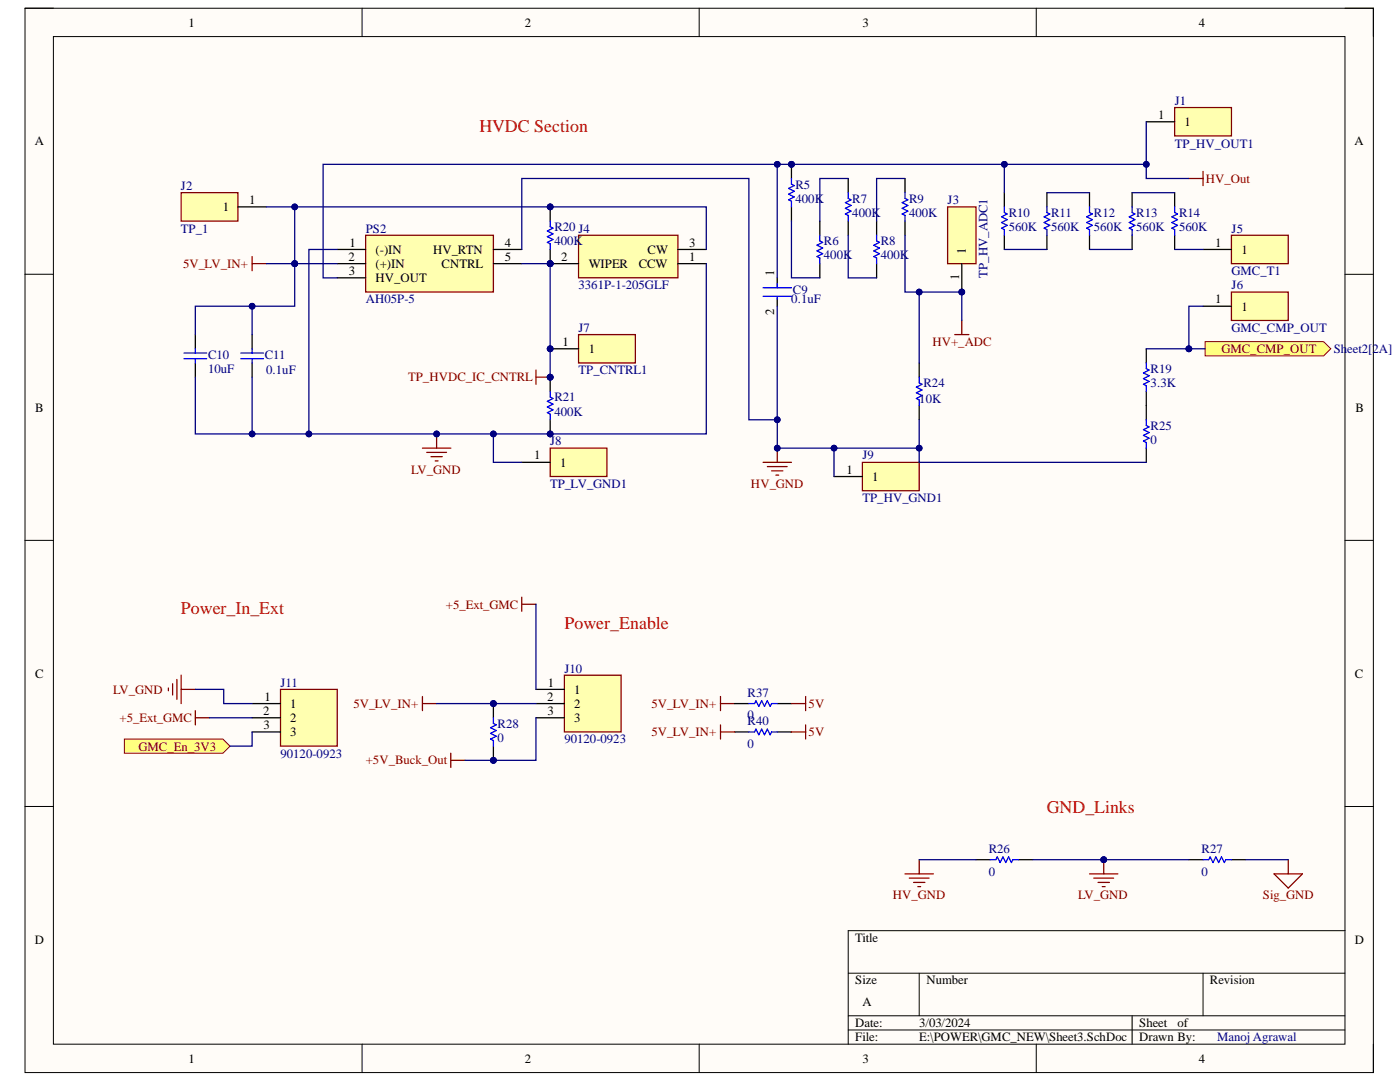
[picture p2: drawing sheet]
<svg xmlns="http://www.w3.org/2000/svg" width="279mm" height="216mm" viewBox="0 0 279 216" stroke-linecap="round" stroke-linejoin="round" font-family="sans-serif">
<defs><g id="words">
<g font-size="3.6" fill="#f00">
<text x="95.7" y="26.3">HVDC Section</text>
<text x="36.1" y="122.6">Power_In_Ext</text>
<text x="112.7" y="125.5">Power_Enable</text>
<text x="208.9" y="162.3">GND_Links</text>
</g>
<g font-size="2.5">
<text x="37.6" y="5.3">1</text>
<text x="104.7" y="5.3">2</text>
<text x="172.1" y="5.3">3</text>
<text x="239.3" y="5.3">4</text>
<text x="231.2" y="23.8">1</text>
<text x="6.9" y="29">A</text>
<text x="236.4" y="25.1">1</text>
<text x="270.3" y="29">A</text>
<text x="49.7" y="40.8">1</text>
<text x="44.5" y="42.1">1</text>
<text x="69.5" y="52">2</text>
<text x="69.8" y="49.2">1</text>
<text x="74.9" y="50.7">(-)IN</text>
<text x="74.9" y="53.4">(+)IN</text>
<text x="86.4" y="50.7">HV_RTN</text>
<text x="88.1" y="53.4">CNTRL</text>
<text x="100.7" y="49.2">4</text>
<text x="100.7" y="52">5</text>
<text x="112" y="52">2</text>
<text x="117.5" y="53.4">WIPER</text>
<text x="127.5" y="53.4">CCW</text>
<text x="129.2" y="50.7">CW</text>
<text x="137.5" y="52">1</text>
<text x="137.5" y="49.2">3</text>
<text x="192.8" y="50.7" transform="rotate(-90 192.8 50.7)">1</text>
<text x="242.5" y="49.2">1</text>
<text x="247.7" y="50.7">1</text>
<text x="69.6" y="54.9">3</text>
<text x="74.9" y="56.3">HV_OUT</text>
<text x="154.5" y="55.1" transform="rotate(-90 154.5 55.1)">1</text>
<text x="191.4" y="55.8" transform="rotate(-90 191.4 55.8)">1</text>
<text x="154.5" y="62.8" transform="rotate(-90 154.5 62.8)">2</text>
<text x="242.5" y="60.5">1</text>
<text x="247.7" y="62">1</text>
<text x="112.2" y="69">1</text>
<text x="117.5" y="70.4">1</text>
<text x="7" y="82.1">B</text>
<text x="270.5" y="82.1">B</text>
<text x="106.6" y="91.7">1</text>
<text x="111.8" y="93.1">1</text>
<text x="168.9" y="94.5">1</text>
<text x="174.1" y="96">1</text>
<text x="7" y="135.2">C</text>
<text x="109.4" y="137">1</text>
<text x="270.4" y="135.2">C</text>
<text x="52.5" y="142.7">2</text>
<text x="52.8" y="139.9">1</text>
<text x="57.9" y="141.2">1</text>
<text x="109.2" y="139.9">2</text>
<text x="109.3" y="142.7">3</text>
<text x="114.6" y="138.4">1</text>
<text x="114.6" y="141.2">2</text>
<text x="52.6" y="145.5">3</text>
<text x="57.9" y="144.1">2</text>
<text x="57.9" y="146.9">3</text>
<text x="114.6" y="144.1">3</text>
<text x="6.9" y="188.3">D</text>
<text x="170.7" y="188">Title</text>
<text x="270.4" y="188.3">D</text>
<text x="170.7" y="196.4">Size</text>
<text x="184.9" y="196.4">Number</text>
<text x="241.5" y="196.4">Revision</text>
<text x="172.1" y="200.7">A</text>
<text x="170.7" y="205">Date:</text>
<text x="170.7" y="207.8">File:</text>
<text x="183.5" y="205">3/03/2024</text>
<text x="183.5" y="207.8">E:\POWER\GMC_NEW\Sheet3.SchDoc</text>
<text x="227.4" y="205">Sheet</text>
<text x="227.4" y="207.8">Drawn By:</text>
<text x="235" y="205">of</text>
<text x="37.6" y="212.1">1</text>
<text x="104.7" y="212.1">2</text>
<text x="172.1" y="212.1">3</text>
<text x="239.3" y="212.1">4</text>
</g>
<g font-size="2.5" fill="#000080">
<text x="234.5" y="20.9">J1</text>
<text x="234.5" y="29.4">TP_HV_OUT1</text>
<text x="36.1" y="37.9">J2</text>
<text x="158.8" y="37.6">R5</text>
<text x="158.8" y="40.4">400K</text>
<text x="170.1" y="40.4">R7</text>
<text x="181.4" y="40.4">R9</text>
<text x="189.1" y="40.8">J3</text>
<text x="36.1" y="46.4">TP_1</text>
<text x="73" y="46.4">PS2</text>
<text x="110.6" y="46.1">R20 J4</text>
<text x="170.1" y="43.3">400K</text>
<text x="181.4" y="43.3">400K</text>
<text x="201.3" y="43.3">R10</text>
<text x="201.3" y="46.1">560K</text>
<text x="209.8" y="43.3">R11</text>
<text x="209.8" y="46.1">560K</text>
<text x="218.3" y="43.3">R12</text>
<text x="218.3" y="46.1">560K</text>
<text x="226.8" y="43.3">R13</text>
<text x="226.8" y="46.1">560K</text>
<text x="235.3" y="43.3">R14</text>
<text x="235.3" y="46.1">560K</text>
<text x="245.8" y="46.4">J5</text>
<text x="110.6" y="49">400K</text>
<text x="164.4" y="49">R6</text>
<text x="164.4" y="51.8">400K</text>
<text x="175.8" y="49">R8</text>
<text x="175.8" y="51.8">400K</text>
<text x="115.5" y="57.7">3361P-1-205GLF</text>
<text x="158.3" y="58.6">C9</text>
<text x="197.1" y="55.5" transform="rotate(-90 197.1 55.5)">TP_HV_ADC1</text>
<text x="245.8" y="54.9">GMC_T1</text>
<text x="245.8" y="57.7">J6</text>
<text x="73" y="60.5">AH05P-5</text>
<text x="157.9" y="60.5">0.1uF</text>
<text x="41.5" y="71.6">C10</text>
<text x="52.9" y="71.6">C11</text>
<text x="115.5" y="66.2">J7</text>
<text x="245.8" y="66.2">GMC_CMP_OUT</text>
<text x="266.2" y="70.4">Sheet2[2A]</text>
<text x="41.5" y="74.4">10uF</text>
<text x="53.1" y="74.7">0.1uF</text>
<text x="115.5" y="74.7">TP_CNTRL1</text>
<text x="184.3" y="77.3">R24</text>
<text x="229.6" y="74.4">R19</text>
<text x="229.6" y="77.3">3.3K</text>
<text x="110.6" y="80.1">R21</text>
<text x="110.6" y="83">400K</text>
<text x="183.5" y="80.3">10K</text>
<text x="109.8" y="88.9">J8</text>
<text x="229.6" y="85.7">R25</text>
<text x="229.6" y="88.5">0</text>
<text x="172.1" y="91.7">J9</text>
<text x="109.8" y="97.3">TP_LV_GND1</text>
<text x="172.1" y="100.2">TP_HV_GND1</text>
<text x="56" y="137">J11</text>
<text x="112.7" y="134.2">J10</text>
<text x="149.2" y="139">R37</text>
<text x="149.2" y="143.5">0</text>
<text x="99.3" y="145.2">R28</text>
<text x="99.3" y="148.1">0</text>
<text x="112.7" y="148.3">90120-0923</text>
<text x="149.2" y="144.7">R40</text>
<text x="149.2" y="149.2">0</text>
<text x="56" y="151.2">90120-0923</text>
<text x="197.3" y="170.1">R26</text>
<text x="239.8" y="170.1">R27</text>
<text x="197.3" y="174.7">0</text>
<text x="239.8" y="174.7">0</text>
<text x="242.9" y="207.8">ManojAgrawal</text>
</g>
<g font-size="2.5" fill="#800000">
<text x="240.6" y="36.5">HV_Out</text>
<text x="36.5" y="53.4">5V_LV_IN+</text>
<text x="186.1" y="69">HV+_ADC</text>
<text x="243.8" y="70.4">GMC_CMP_OUT</text>
<text x="81.5" y="76.1">TP_HVDC_IC_CNTRL</text>
<text x="82" y="94.5">LV_GND</text>
<text x="149.9" y="97.3">HV_GND</text>
<text x="89" y="121.4">+5_Ext_GMC</text>
<text x="22.6" y="138.4">LV_GND</text>
<text x="70.5" y="141.2">5V_LV_IN+</text>
<text x="130" y="141.2">5V_LV_IN+</text>
<text x="161.4" y="141.2">5V</text>
<text x="23.9" y="144.1">+5_Ext_GMC</text>
<text x="27.7" y="149.8">GMC_En_3V3</text>
<text x="130" y="146.9">5V_LV_IN+</text>
<text x="161.4" y="146.9">5V</text>
<text x="73" y="152.5">+5V_Buck_Out</text>
<text x="178.2" y="179.4">HV_GND</text>
<text x="215.2" y="179.4">LV_GND</text>
<text x="252.1" y="179.4">Sig_GND</text>
</g>
</g></defs>
<path d="M5 1.6h269.1v212.4h-269.1z" fill-rule="evenodd" fill="#fffcf8"/>
<path d="M5 1.6h269.1v212.4h-269.1z" fill="none" stroke="#000" stroke-width=".2"/>
<path d="M10.7 7.3h257.7v201.1h-257.7z" fill-rule="evenodd" fill="#fffcf8"/>
<g fill="none" stroke="#000" stroke-width=".2">
<path d="M5 1.6h5.7M10.7 7.3h257.7v201.1h-257.7zM72.3 1.6v5.7M139.5 1.6v5.7M206.8 1.6v5.7M268.4 1.6h5.7v5.7M5 54.7h5.7M268.4 54.7h5.7M5 107.8h5.7M268.4 107.8h5.7M5 160.9h5.7M268.4 160.9h5.7"/>
<path d="M169.3 194.2h99.1M183.4 194.2v8.5M240.1 194.2v8.5M268.4 185.7h-99.1v22.7M72.3 208.4v5.6M139.5 208.4v5.6M169.3 202.7h99.1M169.3 205.5h99.1M206.8 208.4v5.6M225.9 202.7v5.7M274.1 208.4v5.6"/>
</g>
<path d="M84.3 89.4h5.7M85.2 90.3h3.9M86 91.1h2.3M86.9 92h.5M87.1 86.6v2.8" fill="none" stroke="#800000" stroke-width=".25"/>
<circle cx="87.1" cy="86.6" r=".57" fill="#000080"/>
<circle cx="87.1" cy="86.6" r=".57" fill="none" stroke="#000080" stroke-width=".2"/>
<path d="M107 73.8v2.9M107 75.3h2.8" fill="none" stroke="#800000" stroke-width=".25"/>
<circle cx="109.8" cy="75.3" r=".57" fill="#000080"/>
<circle cx="109.8" cy="75.3" r=".57" fill="none" stroke="#000080" stroke-width=".2"/>
<path d="M152.3 92.3h5.7M153.1 93.1h4M154 93.9h2.2M154.8 94.8h.6M155.1 89.4v2.9" fill="none" stroke="#800000" stroke-width=".25"/>
<circle cx="155.1" cy="89.4" r=".57" fill="#000080"/>
<circle cx="155.1" cy="89.4" r=".57" fill="none" stroke="#000080" stroke-width=".2"/>
<path d="M50.3 51.2v2.8M50.3 52.6h2.8M190.5 66.8h2.9M191.9 63.9v2.9" fill="none" stroke="#800000" stroke-width=".25"/>
<path d="M73 46.9h25.5v11.4h-25.5z" fill-rule="evenodd" fill="#ffffb0"/>
<path d="M73 46.9h25.5v11.4h-25.5z" fill="none" stroke="#800000" stroke-width=".25"/>
<path d="M67.3 49.8h5.7M67.3 52.6h5.7M67.3 55.4h5.7M98.5 49.8h5.6M98.5 52.6h5.6" fill="none" stroke="#000" stroke-width=".25"/>
<circle cx="158" cy="32.8" r=".57" fill="#000080"/>
<circle cx="158" cy="32.8" r=".57" fill="none" stroke="#000080" stroke-width=".2"/>
<path d="M158 32.8v2.8M158 41.3v2.8" fill="none" stroke="#000" stroke-width=".25"/>
<circle cx="158" cy="32.8" r=".57" fill="#000080"/>
<circle cx="158" cy="32.8" r=".57" fill="none" stroke="#000080" stroke-width=".2"/>
<path d="M158 35.6v1.2l.5 .2-1.1 .6 1.1 .6-1.1 .5 1.1 .6-1.1 .6 .6 .2v1.2M36.7 70.4h4.5M36.7 71.6h4.5M39 69.6v.8M39 71.6v.8M48 70.4h4.6M48 71.6h4.6M50.3 69.6v.8M50.3 71.6v.8" fill="none" stroke="#00f" stroke-width=".25"/>
<path d="M39 66.8v2.8M39 72.4v2.9M50.3 66.8v2.8M50.3 72.4v2.9" fill="none" stroke="#000" stroke-width=".25"/>
<path d="M172.1 92.3h11.3v5.6h-11.3z" fill-rule="evenodd" fill="#ffffb0"/>
<path d="M172.1 92.3h11.3v5.6h-11.3z" fill="none" stroke="#800000" stroke-width=".25"/>
<path d="M166.4 95.1h5.7" fill="none" stroke="#000" stroke-width=".25"/>
<circle cx="191.9" cy="58.3" r=".57" fill="#000080"/>
<circle cx="191.9" cy="58.3" r=".57" fill="none" stroke="#000080" stroke-width=".2"/>
<path d="M189.1 41.3h5.7v11.3h-5.7z" fill-rule="evenodd" fill="#ffffb0"/>
<path d="M189.1 41.3h5.7v11.3h-5.7z" fill="none" stroke="#800000" stroke-width=".25"/>
<path d="M191.9 52.6v5.7" fill="none" stroke="#000" stroke-width=".25"/>
<circle cx="191.9" cy="58.3" r=".57" fill="#000080"/>
<circle cx="191.9" cy="58.3" r=".57" fill="none" stroke="#000080" stroke-width=".2"/>
<path d="M109.8 89.4h11.3v5.7h-11.3z" fill-rule="evenodd" fill="#ffffb0"/>
<path d="M109.8 89.4h11.3v5.7h-11.3z" fill="none" stroke="#800000" stroke-width=".25"/>
<path d="M104.1 92.3h5.7" fill="none" stroke="#000" stroke-width=".25"/>
<circle cx="109.8" cy="69.6" r=".57" fill="#000080"/>
<circle cx="109.8" cy="69.6" r=".57" fill="none" stroke="#000080" stroke-width=".2"/>
<path d="M115.5 66.8h11.3v5.6h-11.3z" fill-rule="evenodd" fill="#ffffb0"/>
<path d="M115.5 66.8h11.3v5.6h-11.3z" fill="none" stroke="#800000" stroke-width=".25"/>
<path d="M109.8 69.6h5.7" fill="none" stroke="#000" stroke-width=".25"/>
<circle cx="109.8" cy="69.6" r=".57" fill="#000080"/>
<circle cx="109.8" cy="69.6" r=".57" fill="none" stroke="#000080" stroke-width=".2"/>
<path d="M36.2 38.4h11.3v5.7h-11.3z" fill-rule="evenodd" fill="#ffffb0"/>
<path d="M36.2 38.4h11.3v5.7h-11.3z" fill="none" stroke="#800000" stroke-width=".25"/>
<path d="M47.5 41.3h5.6M155.1 55.4v2M155.1 59.4v1.7" fill="none" stroke="#000" stroke-width=".25"/>
<path d="M152.3 57.4h5.7M152.3 59.1h5.7M155.1 56.6v.8M155.1 59.4v.3" fill="none" stroke="#00f" stroke-width=".25"/>
<circle cx="109.8" cy="52.6" r=".57" fill="#000080"/>
<circle cx="109.8" cy="52.6" r=".57" fill="none" stroke="#000080" stroke-width=".2"/>
<path d="M115.5 46.9h19.8v8.5h-19.8z" fill-rule="evenodd" fill="#ffffb0"/>
<path d="M115.5 46.9h19.8v8.5h-19.8z" fill="none" stroke="#800000" stroke-width=".25"/>
<path d="M109.8 52.6h5.7M135.3 52.6h5.7" fill="none" stroke="#000" stroke-width=".25"/>
<circle cx="109.8" cy="52.6" r=".57" fill="#000080"/>
<circle cx="109.8" cy="52.6" r=".57" fill="none" stroke="#000080" stroke-width=".2"/>
<path d="M135.3 49.8h5.7" fill="none" stroke="#000" stroke-width=".25"/>
<path d="M39 141.8v2.8M39 143.2h2.8" fill="none" stroke="#800000" stroke-width=".25"/>
<path d="M24.8 147.5h19.7l1.4 1.4-1.4 1.4h-19.7z" fill-rule="evenodd" fill="#ffff80"/>
<path d="M24.8 147.5h19.7l1.4 1.4-1.4 1.4h-19.7z" fill="none" stroke="#800000" stroke-width=".2"/>
<path d="M33.6 137.3v.5M34.5 136.4v2.3M35.3 135.6v3.9M36.2 134.7v5.7M36.2 137.6h2.8" fill="none" stroke="#800000" stroke-width=".25"/>
<path d="M56 137.6h11.3v11.3h-11.3z" fill-rule="evenodd" fill="#ffffb0"/>
<path d="M104.1 119.2v2.8M56 137.6h11.3v11.3h-11.3zM84.3 139v2.8M104.1 120.6h2.9M84.3 140.4h2.8M90 150.3v2.8M90 151.7h2.8" fill="none" stroke="#800000" stroke-width=".25"/>
<path d="M50.3 140.4h5.7M50.3 143.2h5.7M50.3 146.1h5.7" fill="none" stroke="#000" stroke-width=".25"/>
<path d="M112.6 134.7h11.4v11.4h-11.4z" fill-rule="evenodd" fill="#ffffb0"/>
<path d="M112.6 134.7h11.4v11.4h-11.4z" fill="none" stroke="#800000" stroke-width=".25"/>
<path d="M107 137.6h5.6M107 140.4h5.6M107 143.2h5.6" fill="none" stroke="#000" stroke-width=".25"/>
<circle cx="98.5" cy="151.7" r=".57" fill="#000080"/>
<circle cx="98.5" cy="151.7" r=".57" fill="none" stroke="#000080" stroke-width=".2"/>
<circle cx="98.5" cy="140.4" r=".57" fill="#000080"/>
<circle cx="98.5" cy="140.4" r=".57" fill="none" stroke="#000080" stroke-width=".2"/>
<path d="M98.5 148.9v2.8" fill="none" stroke="#000" stroke-width=".25"/>
<circle cx="98.5" cy="151.7" r=".57" fill="#000080"/>
<circle cx="98.5" cy="151.7" r=".57" fill="none" stroke="#000080" stroke-width=".2"/>
<path d="M98.5 140.4v2.8" fill="none" stroke="#000" stroke-width=".25"/>
<circle cx="98.5" cy="140.4" r=".57" fill="#000080"/>
<circle cx="98.5" cy="140.4" r=".57" fill="none" stroke="#000080" stroke-width=".2"/>
<path d="M98.5 143.2v1.2l.5 .2-1.1 .6 1.1 .6-1.1 .5 1.1 .6-1.1 .6 .6 .3v1.1" fill="none" stroke="#00f" stroke-width=".25"/>
<path d="M217.4 174.4h5.7M218.3 175.2h3.9M219.1 176.1h2.3M220 176.9h.6M220.3 171.5v2.9M254.3 174.4h5.6l-2.8 2.8zM257.1 171.5v2.9" fill="none" stroke="#800000" stroke-width=".25"/>
<circle cx="220.3" cy="171.5" r=".57" fill="#000080"/>
<circle cx="220.3" cy="171.5" r=".57" fill="none" stroke="#000080" stroke-width=".2"/>
<path d="M180.6 174.4h5.7M181.5 175.2h3.9M182.3 176.1h2.3M183.2 176.9h.5M183.4 171.5v2.9" fill="none" stroke="#800000" stroke-width=".25"/>
<g fill="none" stroke="#000" stroke-width=".25">
<path d="M169.3 35.6v2.8M180.6 35.6v2.8M163.6 44.1v2.8M163.6 52.6v2.8M169.3 44.1v2.8M174.9 44.1v2.8M174.9 52.6v2.8M180.6 44.1v2.8M183.4 72.4v2.9M183.4 80.9v2.9M194.8 171.5h2.8M203.3 171.5h2.8"/>
<path d="M237.3 171.5h2.8M245.8 171.5h2.8"/>
</g>
<path d="M169.3 38.4v1.2l.5 .3-1.1 .5 1.1 .6-1.1 .6 1.1 .5-1.1 .6 .6 .3v1.1M180.6 38.4v1.2l.6 .3-1.2 .5 1.2 .6-1.2 .6 1.2 .5-1.2 .6 .6 .3v1.1M163.6 46.9v1.2l.6 .3-1.2 .5 1.2 .6-1.2 .6 1.2 .5-1.2 .6 .6 .3v1.1M174.9 46.9v1.2l.6 .3-1.1 .5 1.1 .6-1.1 .6 1.1 .5-1.1 .6 .5 .3v1.1M183.4 75.3v1.1l.6 .3-1.1 .5 1.1 .6-1.1 .6 1.1 .5-1.1 .6 .5 .3v1.1M197.6 171.5h1.1l.3-.5 .6 1.1 .6-1.1 .5 1.1 .6-1.1 .6 1.1 .2-.6h1.2M240.1 171.5h1.1l.3-.5 .6 1.1 .5-1.1 .6 1.1 .6-1.1 .5 1.1 .3-.6h1.2" fill="none" stroke="#00f" stroke-width=".25"/>
<path d="M240.5 68.2h23.7l1.4 1.4-1.4 1.4h-23.7z" fill-rule="evenodd" fill="#ffff80"/>
<path d="M240.5 68.2h23.7l1.4 1.4-1.4 1.4h-23.7z" fill="none" stroke="#800000" stroke-width=".2"/>
<path d="M237.3 35.6h2.8M240.1 34.2v2.8" fill="none" stroke="#800000" stroke-width=".25"/>
<path d="M225.9 38.4v2.9M225.9 46.9v2.9M228.8 69.6v2.8M228.8 78.1v2.8" fill="none" stroke="#000" stroke-width=".25"/>
<path d="M225.9 41.3v1.1l.6 .3-1.1 .6 1.1 .5-1.1 .6 1.1 .6-1.1 .5 .5 .3v1.1M228.8 72.4v1.2l.5 .2-1.1 .6 1.1 .6-1.1 .5 1.1 .6-1.1 .6 .6 .3v1.1" fill="none" stroke="#00f" stroke-width=".25"/>
<path d="M234.4 21.5h11.4v5.6h-11.4z" fill-rule="evenodd" fill="#ffffb0"/>
<path d="M234.4 21.5h11.4v5.6h-11.4z" fill="none" stroke="#800000" stroke-width=".25"/>
<path d="M228.8 24.3h5.6" fill="none" stroke="#000" stroke-width=".25"/>
<path d="M245.8 46.9h11.3v5.7h-11.3z" fill-rule="evenodd" fill="#ffffb0"/>
<path d="M245.8 46.9h11.3v5.7h-11.3z" fill="none" stroke="#800000" stroke-width=".25"/>
<path d="M240.1 49.8h5.7" fill="none" stroke="#000" stroke-width=".25"/>
<path d="M245.8 58.3h11.3v5.6h-11.3z" fill-rule="evenodd" fill="#ffffb0"/>
<path d="M245.8 58.3h11.3v5.6h-11.3z" fill="none" stroke="#800000" stroke-width=".25"/>
<path d="M200.4 38.4v2.9M208.9 38.4v2.9M217.4 38.4v2.9M234.4 38.4v2.9M200.4 46.9v2.9M208.9 46.9v2.9M217.4 46.9v2.9M234.4 46.9v2.9M240.1 61.1h5.7M228.8 80.9v2.9M228.8 89.4v2.9" fill="none" stroke="#000" stroke-width=".25"/>
<path d="M200.4 41.3v1.1l.6 .3-1.1 .6 1.1 .5-1.1 .6 1.1 .6-1.1 .5 .5 .3v1.1M208.9 41.3v1.1l.6 .3-1.1 .6 1.1 .5-1.1 .6 1.1 .6-1.1 .5 .5 .3v1.1M217.4 41.3v1.1l.6 .3-1.1 .6 1.1 .5-1.1 .6 1.1 .6-1.1 .5 .5 .3v1.1M234.4 41.3v1.1l.6 .3-1.1 .6 1.1 .5-1.1 .6 1.1 .6-1.1 .5 .5 .3v1.1M228.8 83.8v1.1l.5 .3-1.1 .5 1.1 .6-1.1 .6 1.1 .5-1.1 .6 .6 .3v1.1" fill="none" stroke="#00f" stroke-width=".25"/>
<circle cx="109.8" cy="52.6" r=".57" fill="#000080"/>
<circle cx="109.8" cy="52.6" r=".57" fill="none" stroke="#000080" stroke-width=".2"/>
<circle cx="109.8" cy="41.3" r=".57" fill="#000080"/>
<circle cx="109.8" cy="41.3" r=".57" fill="none" stroke="#000080" stroke-width=".2"/>
<path d="M109.8 49.8v2.8" fill="none" stroke="#000" stroke-width=".25"/>
<circle cx="109.8" cy="52.6" r=".57" fill="#000080"/>
<circle cx="109.8" cy="52.6" r=".57" fill="none" stroke="#000080" stroke-width=".2"/>
<path d="M109.8 41.3v2.8" fill="none" stroke="#000" stroke-width=".25"/>
<circle cx="109.8" cy="41.3" r=".57" fill="#000080"/>
<circle cx="109.8" cy="41.3" r=".57" fill="none" stroke="#000080" stroke-width=".2"/>
<path d="M109.8 44.1v1.1l.6 .3-1.2 .6 1.2 .6-1.2 .5 1.2 .6-1.2 .6 .6 .2v1.2" fill="none" stroke="#00f" stroke-width=".25"/>
<circle cx="109.8" cy="86.6" r=".57" fill="#000080"/>
<circle cx="109.8" cy="86.6" r=".57" fill="none" stroke="#000080" stroke-width=".2"/>
<circle cx="109.8" cy="75.3" r=".57" fill="#000080"/>
<circle cx="109.8" cy="75.3" r=".57" fill="none" stroke="#000080" stroke-width=".2"/>
<path d="M109.8 83.8v2.8" fill="none" stroke="#000" stroke-width=".25"/>
<circle cx="109.8" cy="86.6" r=".57" fill="#000080"/>
<circle cx="109.8" cy="86.6" r=".57" fill="none" stroke="#000080" stroke-width=".2"/>
<path d="M109.8 75.3v2.8" fill="none" stroke="#000" stroke-width=".25"/>
<circle cx="109.8" cy="75.3" r=".57" fill="#000080"/>
<circle cx="109.8" cy="75.3" r=".57" fill="none" stroke="#000080" stroke-width=".2"/>
<path d="M109.8 78.1v1.1l.6 .3-1.2 .6 1.2 .5-1.2 .6 1.2 .6-1.2 .5 .6 .3v1.2" fill="none" stroke="#00f" stroke-width=".25"/>
<path d="M58.8 52.6h8.5" fill="none" stroke="#000080" stroke-width=".25"/>
<circle cx="58.8" cy="52.6" r=".57" fill="#000080"/>
<circle cx="58.8" cy="52.6" r=".57" fill="none" stroke="#000080" stroke-width=".2"/>
<path d="M67.3 49.8h-5.7v36.8" fill="none" stroke="#000080" stroke-width=".25"/>
<circle cx="61.6" cy="86.6" r=".57" fill="#000080"/>
<circle cx="61.6" cy="86.6" r=".57" fill="none" stroke="#000080" stroke-width=".2"/>
<path d="M50.3 75.3v11.3" fill="none" stroke="#000080" stroke-width=".25"/>
<circle cx="50.3" cy="86.6" r=".57" fill="#000080"/>
<circle cx="50.3" cy="86.6" r=".57" fill="none" stroke="#000080" stroke-width=".2"/>
<path d="M50.3 61.1v5.7" fill="none" stroke="#000080" stroke-width=".25"/>
<circle cx="50.3" cy="61.1" r=".57" fill="#000080"/>
<circle cx="50.3" cy="61.1" r=".57" fill="none" stroke="#000080" stroke-width=".2"/>
<path d="M58.8 52.6v8.5h-19.8v5.7" fill="none" stroke="#000080" stroke-width=".25"/>
<circle cx="50.3" cy="61.1" r=".57" fill="#000080"/>
<circle cx="50.3" cy="61.1" r=".57" fill="none" stroke="#000080" stroke-width=".2"/>
<circle cx="58.8" cy="52.6" r=".57" fill="#000080"/>
<circle cx="58.8" cy="52.6" r=".57" fill="none" stroke="#000080" stroke-width=".2"/>
<path d="M141 52.6v34h-102v-11.3" fill="none" stroke="#000080" stroke-width=".25"/>
<circle cx="50.3" cy="86.6" r=".57" fill="#000080"/>
<circle cx="50.3" cy="86.6" r=".57" fill="none" stroke="#000080" stroke-width=".2"/>
<circle cx="61.6" cy="86.6" r=".57" fill="#000080"/>
<circle cx="61.6" cy="86.6" r=".57" fill="none" stroke="#000080" stroke-width=".2"/>
<circle cx="87.1" cy="86.6" r=".57" fill="#000080"/>
<circle cx="87.1" cy="86.6" r=".57" fill="none" stroke="#000080" stroke-width=".2"/>
<circle cx="98.5" cy="86.6" r=".57" fill="#000080"/>
<circle cx="98.5" cy="86.6" r=".57" fill="none" stroke="#000080" stroke-width=".2"/>
<circle cx="109.8" cy="86.6" r=".57" fill="#000080"/>
<circle cx="109.8" cy="86.6" r=".57" fill="none" stroke="#000080" stroke-width=".2"/>
<path d="M141 49.8v-8.5h-82.2v11.3" fill="none" stroke="#000080" stroke-width=".25"/>
<circle cx="109.8" cy="41.3" r=".57" fill="#000080"/>
<circle cx="109.8" cy="41.3" r=".57" fill="none" stroke="#000080" stroke-width=".2"/>
<circle cx="58.8" cy="41.3" r=".57" fill="#000080"/>
<circle cx="58.8" cy="41.3" r=".57" fill="none" stroke="#000080" stroke-width=".2"/>
<circle cx="58.8" cy="52.6" r=".57" fill="#000080"/>
<circle cx="58.8" cy="52.6" r=".57" fill="none" stroke="#000080" stroke-width=".2"/>
<path d="M53.1 52.6h5.7" fill="none" stroke="#000080" stroke-width=".25"/>
<circle cx="58.8" cy="52.6" r=".57" fill="#000080"/>
<circle cx="58.8" cy="52.6" r=".57" fill="none" stroke="#000080" stroke-width=".2"/>
<path d="M53.1 41.3h5.7" fill="none" stroke="#000080" stroke-width=".25"/>
<circle cx="58.8" cy="41.3" r=".57" fill="#000080"/>
<circle cx="58.8" cy="41.3" r=".57" fill="none" stroke="#000080" stroke-width=".2"/>
<path d="M98.5 86.6v5.7h5.6" fill="none" stroke="#000080" stroke-width=".25"/>
<circle cx="98.5" cy="86.6" r=".57" fill="#000080"/>
<circle cx="98.5" cy="86.6" r=".57" fill="none" stroke="#000080" stroke-width=".2"/>
<path d="M155.1 61.1v22.7" fill="none" stroke="#000080" stroke-width=".25"/>
<circle cx="155.1" cy="83.8" r=".57" fill="#000080"/>
<circle cx="155.1" cy="83.8" r=".57" fill="none" stroke="#000080" stroke-width=".2"/>
<path d="M155.1 32.8v22.6" fill="none" stroke="#000080" stroke-width=".25"/>
<circle cx="155.1" cy="32.8" r=".57" fill="#000080"/>
<circle cx="155.1" cy="32.8" r=".57" fill="none" stroke="#000080" stroke-width=".2"/>
<path d="M166.4 89.4v5.7" fill="none" stroke="#000080" stroke-width=".25"/>
<circle cx="166.4" cy="89.4" r=".57" fill="#000080"/>
<circle cx="166.4" cy="89.4" r=".57" fill="none" stroke="#000080" stroke-width=".2"/>
<path d="M39 137.6h5.6v2.8h5.7M41.8 143.2h8.5M50.3 146.1v2.8h-4.4M87.1 140.4h19.9" fill="none" stroke="#000080" stroke-width=".25"/>
<circle cx="98.5" cy="140.4" r=".57" fill="#000080"/>
<circle cx="98.5" cy="140.4" r=".57" fill="none" stroke="#000080" stroke-width=".2"/>
<path d="M107 120.6v17M107 143.2v8.5h-14.2" fill="none" stroke="#000080" stroke-width=".25"/>
<circle cx="98.5" cy="151.7" r=".57" fill="#000080"/>
<circle cx="98.5" cy="151.7" r=".57" fill="none" stroke="#000080" stroke-width=".2"/>
<path d="M183.4 171.5h11.4M206.1 171.5h14.2" fill="none" stroke="#000080" stroke-width=".25"/>
<circle cx="220.3" cy="171.5" r=".57" fill="#000080"/>
<circle cx="220.3" cy="171.5" r=".57" fill="none" stroke="#000080" stroke-width=".2"/>
<path d="M220.3 171.5h17" fill="none" stroke="#000080" stroke-width=".25"/>
<circle cx="220.3" cy="171.5" r=".57" fill="#000080"/>
<circle cx="220.3" cy="171.5" r=".57" fill="none" stroke="#000080" stroke-width=".2"/>
<path d="M240.1 61.1h-2.8v8.5M248.6 171.5h8.5" fill="none" stroke="#000080" stroke-width=".25"/>
<circle cx="237.3" cy="69.6" r=".56" fill="#000080"/>
<circle cx="237.3" cy="69.6" r=".56" fill="none" stroke="#000080" stroke-width=".2"/>
<path d="M237.3 69.6h3.2" fill="none" stroke="#000080" stroke-width=".25"/>
<circle cx="237.3" cy="69.6" r=".56" fill="#000080"/>
<circle cx="237.3" cy="69.6" r=".56" fill="none" stroke="#000080" stroke-width=".2"/>
<path d="M158 44.1v11.3h5.6M169.3 46.9v8.5h5.6M183.4 83.8v5.6" fill="none" stroke="#000080" stroke-width=".25"/>
<circle cx="183.4" cy="89.4" r=".57" fill="#000080"/>
<circle cx="183.4" cy="89.4" r=".57" fill="none" stroke="#000080" stroke-width=".2"/>
<path d="M180.6 46.9v11.4h2.8" fill="none" stroke="#000080" stroke-width=".25"/>
<circle cx="183.4" cy="58.3" r=".57" fill="#000080"/>
<circle cx="183.4" cy="58.3" r=".57" fill="none" stroke="#000080" stroke-width=".2"/>
<path d="M228.8 24.3v8.5" fill="none" stroke="#000080" stroke-width=".25"/>
<circle cx="228.8" cy="32.8" r=".56" fill="#000080"/>
<circle cx="228.8" cy="32.8" r=".56" fill="none" stroke="#000080" stroke-width=".2"/>
<path d="M237.3 35.6h-8.5v-2.8h-164.3v22.6h2.8" fill="none" stroke="#000080" stroke-width=".25"/>
<circle cx="155.1" cy="32.8" r=".57" fill="#000080"/>
<circle cx="155.1" cy="32.8" r=".57" fill="none" stroke="#000080" stroke-width=".2"/>
<circle cx="158" cy="32.8" r=".57" fill="#000080"/>
<circle cx="158" cy="32.8" r=".57" fill="none" stroke="#000080" stroke-width=".2"/>
<circle cx="200.4" cy="32.8" r=".56" fill="#000080"/>
<circle cx="200.4" cy="32.8" r=".56" fill="none" stroke="#000080" stroke-width=".2"/>
<circle cx="228.8" cy="32.8" r=".56" fill="#000080"/>
<circle cx="228.8" cy="32.8" r=".56" fill="none" stroke="#000080" stroke-width=".2"/>
<path d="M191.9 63.9v-5.6h-8.5v14.1" fill="none" stroke="#000080" stroke-width=".25"/>
<circle cx="183.4" cy="58.3" r=".57" fill="#000080"/>
<circle cx="183.4" cy="58.3" r=".57" fill="none" stroke="#000080" stroke-width=".2"/>
<circle cx="191.9" cy="58.3" r=".57" fill="#000080"/>
<circle cx="191.9" cy="58.3" r=".57" fill="none" stroke="#000080" stroke-width=".2"/>
<path d="M200.4 32.8v5.6M208.9 38.4h8.5M225.9 38.4h8.5M200.4 49.8h8.5M217.4 49.8h8.5M234.4 49.8h5.7" fill="none" stroke="#000080" stroke-width=".25"/>
<circle cx="200.4" cy="32.8" r=".56" fill="#000080"/>
<circle cx="200.4" cy="32.8" r=".56" fill="none" stroke="#000080" stroke-width=".2"/>
<path d="M228.8 69.6h8.5" fill="none" stroke="#000080" stroke-width=".25"/>
<circle cx="237.3" cy="69.6" r=".56" fill="#000080"/>
<circle cx="237.3" cy="69.6" r=".56" fill="none" stroke="#000080" stroke-width=".2"/>
<path d="M104.1 49.8v-14.2h45.4v48.2h5.6v5.6h28.3v2.9h45.4" fill="none" stroke="#000080" stroke-width=".25"/>
<circle cx="183.4" cy="89.4" r=".57" fill="#000080"/>
<circle cx="183.4" cy="89.4" r=".57" fill="none" stroke="#000080" stroke-width=".2"/>
<circle cx="166.4" cy="89.4" r=".57" fill="#000080"/>
<circle cx="166.4" cy="89.4" r=".57" fill="none" stroke="#000080" stroke-width=".2"/>
<circle cx="155.1" cy="89.4" r=".57" fill="#000080"/>
<circle cx="155.1" cy="89.4" r=".57" fill="none" stroke="#000080" stroke-width=".2"/>
<circle cx="155.1" cy="83.8" r=".57" fill="#000080"/>
<circle cx="155.1" cy="83.8" r=".57" fill="none" stroke="#000080" stroke-width=".2"/>
<path d="M169.3 35.6h-5.7v8.5M180.6 35.6h-5.7v8.5M104.1 52.6h5.7" fill="none" stroke="#000080" stroke-width=".25"/>
<circle cx="109.8" cy="52.6" r=".57" fill="#000080"/>
<circle cx="109.8" cy="52.6" r=".57" fill="none" stroke="#000080" stroke-width=".2"/>
<path d="M109.8 52.6v22.7" fill="none" stroke="#000080" stroke-width=".25"/>
<circle cx="109.8" cy="75.3" r=".57" fill="#000080"/>
<circle cx="109.8" cy="75.3" r=".57" fill="none" stroke="#000080" stroke-width=".2"/>
<circle cx="109.8" cy="69.6" r=".57" fill="#000080"/>
<circle cx="109.8" cy="69.6" r=".57" fill="none" stroke="#000080" stroke-width=".2"/>
<circle cx="109.8" cy="52.6" r=".57" fill="#000080"/>
<circle cx="109.8" cy="52.6" r=".57" fill="none" stroke="#000080" stroke-width=".2"/>
<path d="M143.8 139v2.8M160.8 139v2.8M143.8 144.6v2.9M143.8 140.4h2.8M143.8 146.1h2.8M158 140.4h2.8M158 146.1h2.8M160.8 144.6v2.9" fill="none" stroke="#800000" stroke-width=".25"/>
<path d="M146.6 140.4h2.8M146.6 146.1h2.8M155.1 140.4h2.9M155.1 146.1h2.9" fill="none" stroke="#000" stroke-width=".25"/>
<path d="M149.4 140.4h1.2l.3-.6 .5 1.2 .6-1.2 .6 1.2 .5-1.2 .6 1.2 .3-.6h1.1M149.4 146.1h1.2l.3-.6 .5 1.1 .6-1.1 .6 1.1 .5-1.1 .6 1.1 .3-.5h1.1" fill="none" stroke="#00f" stroke-width=".25"/>
<use href="#words"/>
</svg>
